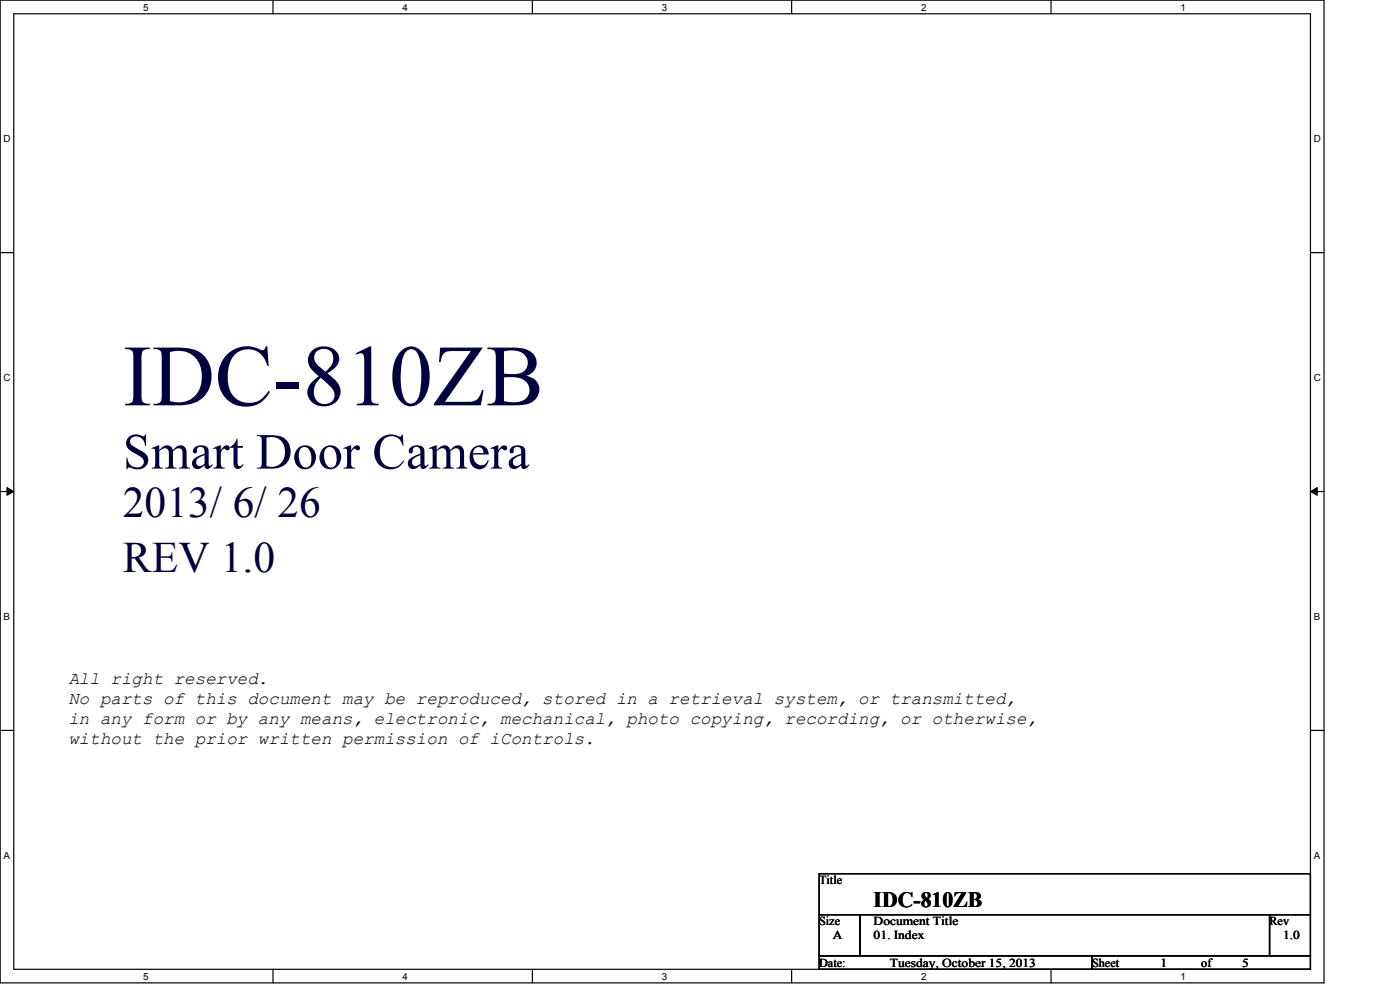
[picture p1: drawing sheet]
<svg xmlns="http://www.w3.org/2000/svg" width="297mm" height="210mm" viewBox="0 0 297 210" stroke-linecap="round" stroke-linejoin="round" font-family="sans-serif">
<defs><g id="words">
<text font-size="18.5" fill="#000040" x="26.1" y="86">IDC-810ZB</text>
<text font-size="10.7" fill="#000040" x="26.1" y="99.4">Smart Door Camera</text>
<g font-size="9.2" fill="#000040">
<text x="26.1" y="109.7">2013/ 6/ 26</text>
<text x="26.1" y="121.2">REV 1.0</text>
</g>
<text font-size="4.6" x="185.3" y="192.4">IDC-810ZB</text>
<g font-size="3.7">
<text x="14.5" y="145.1">All right reserved.</text>
<text x="14.5" y="149.3">No parts of this document may be reproduced, stored in a retrieval system, or transmitted,</text>
<text x="14.5" y="153.5">in any form or by any means, electronic, mechanical, photo copying, recording, or otherwise,</text>
<text x="14.5" y="157.8">without the prior written permission of iControls.</text>
</g>
<g font-size="2.6">
<text x="173.8" y="187.6">Title</text>
<text x="173.8" y="196.3">Size</text>
<text x="185.3" y="196.3">Document Title</text>
<text x="269.3" y="196.3">Rev</text>
<text x="176.7" y="199.2">A</text>
<text x="185.3" y="199.2">01. Index</text>
<text x="272.2" y="199.2">1.0</text>
<text x="173.8" y="205">Date:</text>
<text x="188.8" y="205">Tuesday, October 15, 2013</text>
<text x="231.7" y="205">Sheet</text>
<text x="246.2" y="205">1</text>
<text x="254.8" y="205">of</text>
<text x="263.5" y="205">5</text>
</g>
<g font-size="2.1">
<text x="30.4" y="2.2">5</text>
<text x="85.4" y="2.2">4</text>
<text x="140.4" y="2.2">3</text>
<text x="195.4" y="2.2">2</text>
<text x="250.4" y="2.2">1</text>
<text x=".8" y="30.1">D</text>
<text x="278.7" y="30.1">D</text>
<text x=".8" y="80.8">C</text>
<text x="278.7" y="80.8">C</text>
<text x=".8" y="131.5">B</text>
<text x="278.7" y="131.5">B</text>
<text x=".8" y="182.2">A</text>
<text x="278.7" y="182.2">A</text>
<text x="30.4" y="207.8">5</text>
<text x="85.4" y="207.8">4</text>
<text x="140.4" y="207.8">3</text>
<text x="195.4" y="207.8">2</text>
<text x="250.4" y="207.8">1</text>
</g>
</g></defs>
<path d="M0 0h280.9v208.5h-280.9zM2.9 2.9h275.1v202.7h-275.1z" fill="none" stroke="#000" stroke-width=".25"/>
<g fill="#fff">
<path d="M30.4 .3h1.1v2.4h-1.1z"/>
<path d="M30.4 205.9h1.1v2.3h-1.1z"/>
</g>
<path d="M57.9 0v2.9M57.9 205.6v2.9" fill="none" stroke="#000" stroke-width=".25"/>
<g fill="#fff">
<path d="M85.4 .3h1.1v2.4h-1.1z"/>
<path d="M85.4 205.9h1.1v2.3h-1.1z"/>
</g>
<path d="M112.9 0v2.9M112.9 205.6v2.9" fill="none" stroke="#000" stroke-width=".25"/>
<g fill="#fff">
<path d="M140.4 .3h1.2v2.4h-1.2z"/>
<path d="M140.4 205.9h1.2v2.3h-1.2z"/>
</g>
<path d="M167.9 0v2.9M167.9 205.6v2.9" fill="none" stroke="#000" stroke-width=".25"/>
<g fill="#fff">
<path d="M195.4 .3h1.2v2.4h-1.2z"/>
<path d="M195.4 205.9h1.2v2.3h-1.2z"/>
</g>
<path d="M223 0v2.9M223 205.6v2.9" fill="none" stroke="#000" stroke-width=".25"/>
<g fill="#fff">
<path d="M250.4 .3h1.2v2.4h-1.2z"/>
<path d="M250.4 205.9h1.2v2.3h-1.2z"/>
<path d="M.8 28.2h1.4v2.4h-1.4z"/>
<path d="M278.7 28.2h1.5v2.4h-1.5z"/>
<path d="M.8 78.9h1.4v2.3h-1.4z"/>
<path d="M278.7 78.9h1.5v2.3h-1.5z"/>
</g>
<path d="M0 53.6h2.9M278 53.6h2.9" fill="none" stroke="#000" stroke-width=".25"/>
<g fill="#fff">
<path d="M.8 129.6h1.3v2.3h-1.3z"/>
<path d="M278.7 129.6h1.4v2.3h-1.4z"/>
</g>
<path d="M0 104.3h2.9M278 104.3h2.9" fill="none" stroke="#000" stroke-width=".25"/>
<path d="M1.5 103.4l1.4 .9-1.4 .8zM278 104.3l1.4-.9v1.7z" fill="#000"/>
<path d="M1.5 103.4l1.4 .9-1.4 .8zM278 104.3l1.4-.9v1.7z" fill="none" stroke="#000" stroke-width=".21"/>
<g fill="#fff">
<path d="M.8 180.3h1.3v2.3h-1.3z"/>
<path d="M278.7 180.3h1.4v2.3h-1.4z"/>
</g>
<path d="M0 154.9h2.9M278 154.9h2.9M173.8 185.3h104.2v8.7h-104.2zM173.8 194h8.7v8.7h-8.7zM182.5 194h86.8v8.7h-86.8zM269.3 194h8.7v8.7h-8.7zM173.8 202.7h57.9v2.9h-57.9zM231.7 202.7h46.3v2.9h-46.3z" fill="none" stroke="#000" stroke-width=".25"/>
<use href="#words"/>
</svg>
